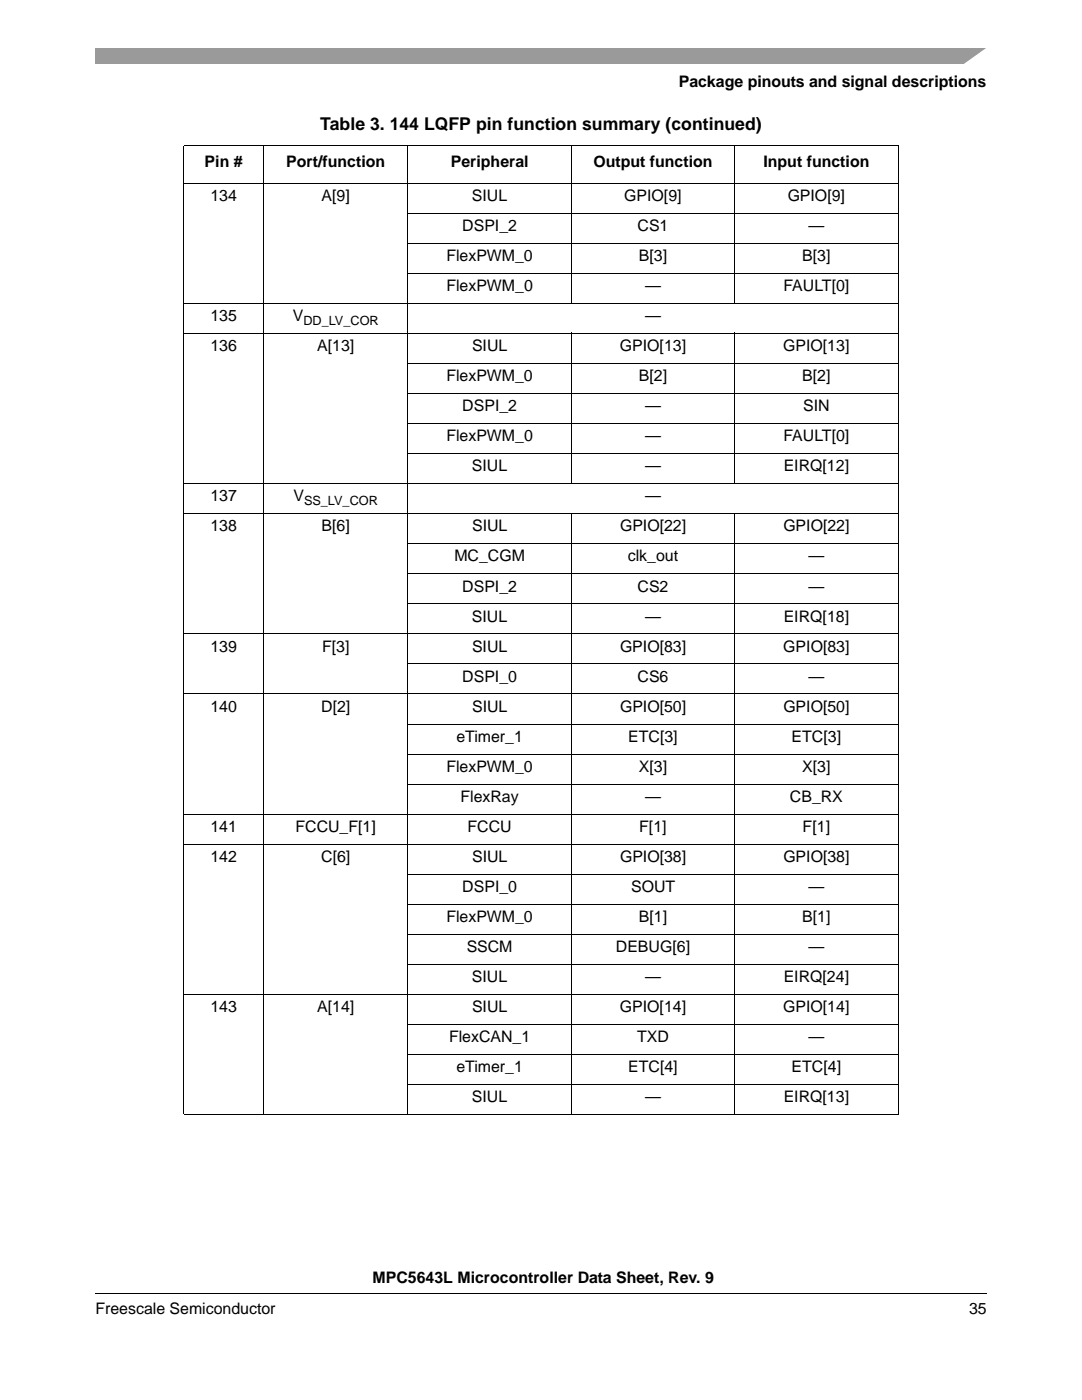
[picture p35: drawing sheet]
<svg xmlns="http://www.w3.org/2000/svg" width="216mm" height="279mm" viewBox="0 0 216 279" stroke-linecap="round" stroke-linejoin="round" font-family="sans-serif">
<defs><g id="words">
<text font-size="3.5" x="63.9" y="25.8">Table 3. 144 LQFP pin function summary (continued)</text>
<g font-size="3.2">
<text x="135.4" y="17.4">Package pinouts and signal descriptions</text>
<text x="40.8" y="33.4">Pin #</text>
<text x="57.1" y="33.4">Port/function</text>
<text x="90" y="33.4">Peripheral</text>
<text x="118.4" y="33.4">Output function</text>
<text x="152.3" y="33.4">Input function</text>
<text x="42" y="40.1">134</text>
<text x="64.2" y="40.1">A[9]</text>
<text x="94.2" y="40.1">SIUL</text>
<text x="124.6" y="40.1">GPIO[9]</text>
<text x="157.2" y="40.1">GPIO[9]</text>
<text x="92.2" y="46.1">DSPI_2</text>
<text x="127.2" y="46.1">CS1</text>
<text x="161.3" y="46.1">—</text>
<text x="89.1" y="52.1">FlexPWM_0</text>
<text x="127.5" y="52.1">B[3]</text>
<text x="160.1" y="52.1">B[3]</text>
<text x="89.1" y="58.1">FlexPWM_0</text>
<text x="128.7" y="58.1">—</text>
<text x="156.3" y="58.1">FAULT[0]</text>
<text x="42" y="64.1">135</text>
<text x="58.4" y="64.1">V</text>
<text x="128.7" y="64.1">—</text>
<text x="42" y="70.1">136</text>
<text x="63.3" y="70.1">A[13]</text>
<text x="94.2" y="70.1">SIUL</text>
<text x="123.7" y="70.1">GPIO[13]</text>
<text x="156.3" y="70.1">GPIO[13]</text>
<text x="89.1" y="76.1">FlexPWM_0</text>
<text x="127.5" y="76.1">B[2]</text>
<text x="160.1" y="76.1">B[2]</text>
<text x="92.2" y="82.1">DSPI_2</text>
<text x="128.7" y="82.1">—</text>
<text x="160.3" y="82.1">SIN</text>
<text x="89.1" y="88.1">FlexPWM_0</text>
<text x="128.7" y="88.1">—</text>
<text x="156.3" y="88.1">FAULT[0]</text>
<text x="94.2" y="94">SIUL</text>
<text x="128.7" y="94">—</text>
<text x="156.4" y="94">EIRQ[12]</text>
<text x="42" y="100.1">137</text>
<text x="58.5" y="100.1">V</text>
<text x="128.7" y="100.1">—</text>
<text x="42" y="106">138</text>
<text x="64.2" y="106">B[6]</text>
<text x="94.2" y="106">SIUL</text>
<text x="123.7" y="106">GPIO[22]</text>
<text x="156.3" y="106">GPIO[22]</text>
<text x="90.7" y="112">MC_CGM</text>
<text x="125.3" y="112">clk_out</text>
<text x="161.3" y="112">—</text>
<text x="92.2" y="118">DSPI_2</text>
<text x="127.2" y="118">CS2</text>
<text x="161.3" y="118">—</text>
<text x="94.2" y="124">SIUL</text>
<text x="128.7" y="124">—</text>
<text x="156.4" y="124">EIRQ[18]</text>
<text x="42" y="130">139</text>
<text x="64.3" y="130">F[3]</text>
<text x="94.2" y="130">SIUL</text>
<text x="123.7" y="130">GPIO[83]</text>
<text x="156.3" y="130">GPIO[83]</text>
<text x="92.2" y="136">DSPI_0</text>
<text x="127.2" y="136">CS6</text>
<text x="161.3" y="136">—</text>
<text x="42" y="142">140</text>
<text x="64.1" y="142">D[2]</text>
<text x="94.2" y="142">SIUL</text>
<text x="123.7" y="142">GPIO[50]</text>
<text x="156.3" y="142">GPIO[50]</text>
<text x="91.1" y="148">eTimer_1</text>
<text x="125.4" y="148">ETC[3]</text>
<text x="158" y="148">ETC[3]</text>
<text x="89.1" y="154">FlexPWM_0</text>
<text x="127.5" y="154">X[3]</text>
<text x="160.1" y="154">X[3]</text>
<text x="91.9" y="160">FlexRay</text>
<text x="128.7" y="160">—</text>
<text x="157.6" y="160">CB_RX</text>
<text x="42" y="166">141</text>
<text x="59" y="166">FCCU_F[1]</text>
<text x="93.3" y="166">FCCU</text>
<text x="127.6" y="166">F[1]</text>
<text x="160.2" y="166">F[1]</text>
<text x="42" y="172">142</text>
<text x="64.1" y="172">C[6]</text>
<text x="94.2" y="172">SIUL</text>
<text x="123.7" y="172">GPIO[38]</text>
<text x="156.3" y="172">GPIO[38]</text>
<text x="92.2" y="178">DSPI_0</text>
<text x="125.9" y="178">SOUT</text>
<text x="161.3" y="178">—</text>
<text x="89.1" y="184">FlexPWM_0</text>
<text x="127.5" y="184">B[1]</text>
<text x="160.1" y="184">B[1]</text>
<text x="93.1" y="190">SSCM</text>
<text x="122.9" y="190">DEBUG[6]</text>
<text x="161.3" y="190">—</text>
<text x="94.2" y="196">SIUL</text>
<text x="128.7" y="196">—</text>
<text x="156.4" y="196">EIRQ[24]</text>
<text x="42" y="202">143</text>
<text x="63.3" y="202">A[14]</text>
<text x="94.2" y="202">SIUL</text>
<text x="123.7" y="202">GPIO[14]</text>
<text x="156.3" y="202">GPIO[14]</text>
<text x="89.6" y="208">FlexCAN_1</text>
<text x="127.1" y="208">TXD</text>
<text x="161.3" y="208">—</text>
<text x="91.1" y="214">eTimer_1</text>
<text x="125.4" y="214">ETC[4]</text>
<text x="158" y="214">ETC[4]</text>
<text x="94.2" y="220">SIUL</text>
<text x="128.7" y="220">—</text>
<text x="156.4" y="220">EIRQ[13]</text>
<text x="74.4" y="256.1">MPC5643L Microcontroller Data Sheet, Rev. 9</text>
<text x="19" y="262.3">Freescale Semiconductor</text>
<text x="193.4" y="262.3">35</text>
</g>
<g font-size="2.5">
<text x="60.5" y="64.9">DD_LV_COR</text>
<text x="60.7" y="100.8">SS_LV_COR</text>
</g>
</g></defs>
<path d="M19 258v.2z" fill="#000"/>
<path d="M19 258.1h177.8" fill="none" stroke="#000" stroke-width=".2"/>
<path d="M19 9.5h177.8v3.2h-177.8z" fill="#9a9a9a"/>
<path d="M192 13l5.3-3.8h1.5v3.8z" fill="#fff"/>
<g fill="none" stroke="#000" stroke-width=".2">
<path d="M36.6 29.1h142.7M36.6 36.5h142.7M36.7 29.2v193.2M52.6 29v193.5M81.4 29v193.5M114 29v31.6M146.6 29v31.6M179.2 29.2v193.2M81.3 42.5h98M81.3 48.5h98M81.3 54.5h98M36.6 60.5h142.7"/>
<path d="M36.6 66.5h142.7M81.3 72.5h98M81.3 78.5h98M114 66.4v30.2M146.6 66.4v30.2M36.6 96.5h142.7M81.3 84.5h98M81.3 90.5h98M36.6 102.5h142.7M81.3 108.5h98M81.3 114.5h98M114 102.4v120.1"/>
<path d="M146.6 102.4v120.1M36.6 126.5h142.7M36.6 138.5h142.7M81.3 120.5h98M81.3 132.5h98M81.3 144.5h98M81.3 150.5h98M81.3 156.5h98M36.6 162.5h142.7M36.6 168.5h142.7M81.3 174.5h98M36.6 198.5h142.7"/>
<path d="M81.3 180.5h98M81.3 186.5h98M81.3 192.5h98M81.3 204.5h98M81.3 210.5h98M81.3 216.5h98M36.6 222.5h142.7"/>
</g>
<use href="#words"/>
</svg>
